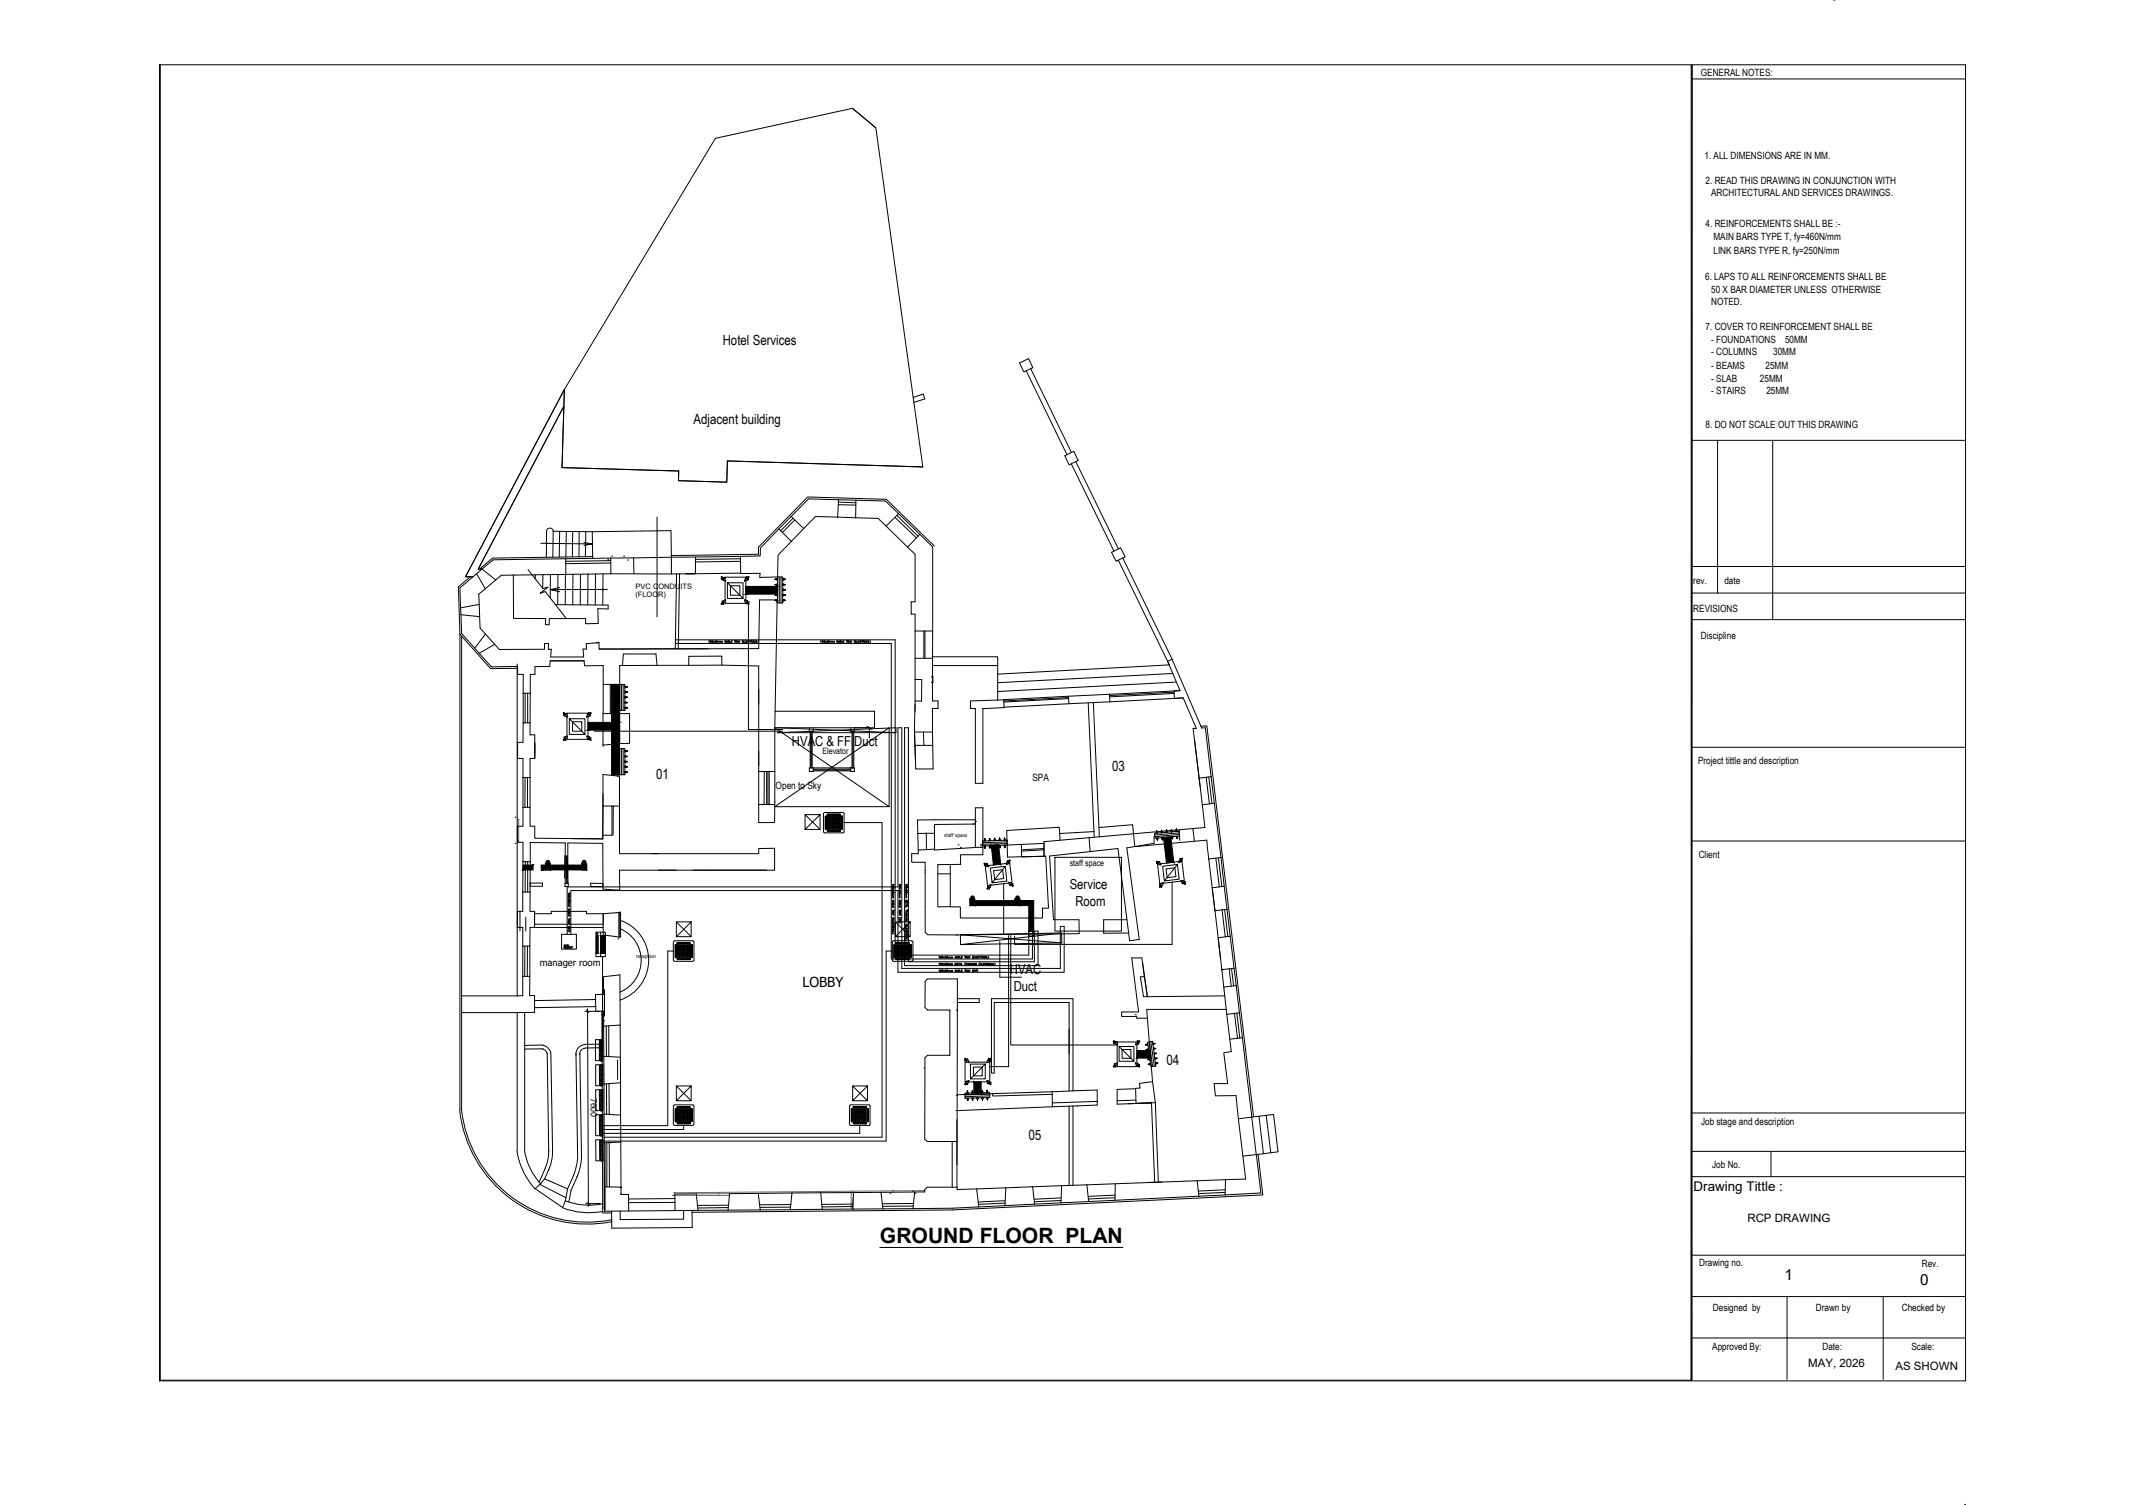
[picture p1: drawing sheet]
<svg xmlns="http://www.w3.org/2000/svg" width="420mm" height="297mm" viewBox="0 0 420 297" stroke-linecap="round" stroke-linejoin="round" font-family="sans-serif">
<defs><g id="words">
<text font-size="4.2" x="173.7" y="245.4">GROUND FLOOR PLAN</text>
<g font-size="3">
<text x="352.2" y="252.6">1</text>
<text x="379" y="253.6">0</text>
</g>
<g font-size="2.8">
<text x="142.6" y="68.2">Hotel Services</text>
<text x="136.9" y="83.7">Adjacent building</text>
<text x="129.5" y="153.7">01</text>
<text x="219.5" y="152.1">03</text>
<text x="230.3" y="210.3" transform="rotate(-3 230.3 210.3)">04</text>
<text x="203" y="225" transform="rotate(-2 203 225)">05</text>
</g>
<g font-size="2.7">
<text x="156.3" y="147.2">HVAC &amp; FF Duct</text>
<text x="211.1" y="175.6">Service</text>
<text x="212.2" y="178.8">Room</text>
<text x="158.4" y="194.8">LOBBY</text>
<text x="199.3" y="192.2">HVAC</text>
<text x="200.1" y="195.5">Duct</text>
</g>
<text font-size="2.6" x="334.2" y="235.1">Drawing Tittle :</text>
<g font-size="2.3">
<text x="344.8" y="241.1">RCP DRAWING</text>
<text x="356.8" y="269.8">MAY, 2026</text>
<text x="374.1" y="270.4">AS SHOWN</text>
</g>
<g font-size="2">
<text x="335.7" y="15.1">GENERAL NOTES:</text>
<text x="336.4" y="31.3">1. ALL DIMENSIONS ARE IN MM.</text>
<text x="336.6" y="36.2">2. READ THIS DRAWING IN CONJUNCTION WITH</text>
<text x="337.7" y="38.7">ARCHITECTURAL AND SERVICES DRAWINGS.</text>
<text x="336.6" y="44.9">4. REINFORCEMENTS SHALL BE :-</text>
<text x="338.2" y="47.5">MAIN BARS TYPE T, fy=460N/mm</text>
<text x="338.2" y="50.2">LINK BARS TYPE R, fy=250N/mm</text>
<text x="336.5" y="55.3">6. LAPS TO ALL REINFORCEMENTS SHALL BE</text>
<text x="337.7" y="57.7">50 X BAR DIAMETER UNLESS OTHERWISE</text>
<text x="336.6" y="65.2">7. COVER TO REINFORCEMENT SHALL BE</text>
<text x="337.7" y="60.2">NOTED.</text>
<text x="337.7" y="67.6">- FOUNDATIONS</text>
<text x="337.7" y="70.1">- COLUMNS</text>
<text x="349.9" y="70.1">30MM</text>
<text x="352.3" y="67.6">50MM</text>
<text x="337.7" y="72.9">- BEAMS</text>
<text x="337.7" y="75.3">- SLAB</text>
<text x="337.7" y="77.8">- STAIRS</text>
<text x="347.3" y="75.3">25MM</text>
<text x="348.4" y="72.9">25MM</text>
<text x="348.6" y="77.8">25MM</text>
<text x="336.6" y="84.5">8. DO NOT SCALE OUT THIS DRAWING</text>
<text x="334.2" y="115.2">rev.</text>
<text x="340.3" y="115.2">date</text>
<text x="334.2" y="120.8">REVISIONS</text>
<text x="335.7" y="126">Discipline</text>
<text x="153.1" y="155.7">Open to Sky</text>
<text x="203.8" y="154.1">SPA</text>
<text x="335.1" y="150.7">Project tittle and description</text>
<text x="335.2" y="169.3">Client</text>
<text x="335.7" y="222.1">Job stage and description</text>
<text x="337.9" y="230.5">Job No.</text>
<text x="335.3" y="249.9">Drawing no.</text>
<text x="379.3" y="250">Rev.</text>
<text x="338" y="258.7">Designed by</text>
<text x="358.4" y="258.7">Drawn by</text>
<text x="375.3" y="258.7">Checked by</text>
<text x="337.9" y="266.4">Approved By:</text>
<text x="359.7" y="266.4">Date:</text>
<text x="377.2" y="266.4">Scale:</text>
</g>
<text font-size="1.9" x="106.5" y="190.8">manager room</text>
<text font-size="1.8" x="116.6" y="216.6" transform="rotate(90 116.6 216.6)">7600</text>
<g font-size="1.7">
<text x="162.3" y="148.8">Elevator</text>
<text x="211.1" y="171">staff space</text>
</g>
<g font-size="1.5">
<text x="125.4" y="117.9">(FLOOR)</text>
<text x="125.4" y="116.3">PVC CONDUITS</text>
</g>
<g font-size="1">
<text x="186.4" y="165.1">staff space</text>
<text x="125.5" y="189">reception</text>
</g>
</g></defs>
<!-- layer: Exterior Walls_Pen_No__61 -->
<path d="M119.1 146.9v.4M102.4 161.8v4.2M241.1 191.1v.5M119 225.3v13.1M119.5 225.8v13M122.6 234.3v.3M132.9 235.9l11 .1M144 235.6l-10.8 .1M168 235.1v3.3M168.4 235.1v3.8M182.5 235l-49.3 .4" fill="none" stroke="#6a6a6a" stroke-width=".2"/>
<!-- layer: Exterior Walls -->
<path d="M102.4 161.8v4.2M189.3 166.8h4.4M192.7 162.1v4.7M119 225.3v13.1M141.9 235.4v.5M176.3 235h4" fill="none" stroke="#fff" stroke-width=".2"/>
<g fill="#fff" stroke="#fff" stroke-width=".2">
<path d="M133.2 235.4l8.7 .5h-9zM133.2 235.4l8.7 .5v-.5z"/>
<path d="M192.2 162.6l.5 4.2h-.5zM192.2 162.6l.5 4.2v-4.7z"/>
<path d="M175.8 235.5l4.5-.5 .5 .5zM175.8 235.5l4.5-.5h-4z"/>
<path d="M189.7 167.3l4-.5v.5zM189.3 166.8l.4 .5 4-.5z"/>
<path d="M101.9 161.3l.5 4.7-.5 .5zM101.9 161.3l.5 4.7v-4.2z"/>
<path d="M119 225.3l.5 .5v13zM119 225.3v13.1l.5 .4z"/>
</g>
<g fill="none" stroke="#000" stroke-width=".2">
<path d="M101.9 161.3h.1M101.9 166.5h.1M102.4 166h.1M102.4 161.8h.1M189.3 166.8h.1M189.7 167.3h.1M192.2 162.6h.1M192.2 166.8h.1M192.7 166.8h.1M192.7 162.1h.1M193.7 166.8h.1M193.7 167.3h.1"/>
<path d="M119 225.3h.1M119 238.4h.1M119.5 238.8h.1M119.5 225.8h.1M132.9 235.9h.1M133.2 235.4h.1M141.9 235.9h.1M141.9 235.4h.1M175.8 235.5h.1M176.3 235h.1M180.3 235h.1M180.8 235.5h.1"/>
</g>
<!-- layer: ArchiCAD Doors_Pen_No__1_Pen_No__6 -->
<path d="M184 133.6v1.1M102.6 179.9v3.8M103.8 181v2.7M121.9 209.2v3.9" fill="none" stroke="#000" stroke-width=".2"/>
<!-- layer: ArchiCAD Doors_Pen_No__1 -->
<path d="M120.1 110.5h3.9M184.1 133.6v1.1M118.9 196.3v4M122.1 180.1v5.2" fill="none" stroke="#fff" stroke-width=".2"/>
<g fill="#fff" stroke="#fff" stroke-width=".2">
<path d="M118.9 196.3h.4v5.2zM118.9 196.3v4l.4 1.2z"/>
<path d="M122.1 180.1l.4-.1v4.1zM122.1 180.1v5.2l.4-1.2z"/>
<path d="M120.1 110.5l.8-.7h2.4zM120.1 110.5h3.9l-.7-.7z"/>
<path d="M184 133.6l.1 1.1zM184 133.6l.1 1.1z"/>
</g>
<g fill="none" stroke="#000" stroke-width=".2">
<path d="M120.1 110.5h.1M120.9 109.8h.1M123.3 109.8h.1M124 110.5h.1M184 133.6h.1M184 134.7h.1M184.1 134.7h.1M184.1 133.6h.1M118.9 196.3h.1M119.3 196.3h.1M122.1 180.1h.1M122.1 185.3h.1"/>
<path d="M122.5 184.1h.1M122.5 180h.1M118.9 200.3h.1M119.3 201.5h.1"/>
</g>
<!-- layer: ArchiCAD Doors_Pen_No__1_Pen_No__95 -->
<path d="M118.9 196.3v3.3M119.3 195.3v5.2M122.1 180.1v4.9M122.5 180v5" fill="none" stroke="#000" stroke-width=".2"/>
<!-- layer: New_A_Doors_Pen_No__7 -->
<path d="M104.6 174.3h2.5v.6h-2.5zM111.5 174.3h.6v.7h-.6zM116.6 174.3l2.4 .1v.6h-2.4z" fill="none" stroke="#000" stroke-width=".2"/>
<!-- layer: ArchiCAD Doors_Pen_No__1_Pen_No__44 -->
<path d="M184 144.2v.5" fill="none" stroke="#029e21" stroke-width=".2"/>
<!-- layer: New_0_Pen_No__7 -->
<g fill="none" stroke="#000" stroke-width=".2">
<path d="M168.2 21.4l4.6 3.8M180.2 78.4l2-.6 .3 .9-2.2 .7M201.2 71.6l1.8-.8 .8 1.8-1.7 .8zM202.5 73.2l8.1 16.5M203.4 72.8l8.1 16.5M110.9 92.3l23 .7M133.9 94.9l9.5 .3M143.6 91l38.5 1.2M210.1 90l1.8-.9 .9 1.8-1.8 .8zM211.4 91.5l8.4 17.3M212.3 91.1l8.4 17.2M90.8 116l3.3-2.8 1.7 3-1.3 1.1 .1 2-3.7 .7z"/>
<path d="M92.8 113.8l-2.3 2M97.3 110.5l-2.2 1.8 2.7 2.2 1.1-1M109.2 104.9h7.7M109.6 119.3l10.4 .1v.8l-2-.1 .1 3h-2.5v-1h-7.2v1.2h-.7v-1.2l-6.4-.1M117 109.9l-19.8 .3-2.6 2.2M149.7 109.4l-17.2 .2M153.4 118.7h.1M153.4 118.4l-.5 25.2M153.5 113.9l-3.6 .1M174.9 103.8l4.2 4.2M184.1 107.9l-.1 30.4h1.1v1.5h-1.1l.2 12h-3.5l-.2-7.6 .1-23h-.8M184.4 107.8l-9.5-9.2-15.5-.5-9.7 9.9"/>
<path d="M219.4 109l1.7-.9 .9 1.8-1.7 .9zM220.7 110.5l10.1 20.7M221.6 110.1l9.7 20M90.8 125.2v93.8M91 121.3l3.7 .4v2.3l1.1 1.1-2.1 2.8-2.6-2.8zM91.1 125.6v93.3a25 25 0 0 0 29.6 21.9M102.1 131.1v65.5M118.2 126.8l-2.5 .2v1.1h-.6l.1 1.6h-6.5l.1-1.6h-.6v-1.1h-.7l-.1 1.1-8.8 .1-1-1-3 1.7 2.4 2.7 5.2-.1v1.6h1.1v3.7h1.3v-3.7h1v-1.5l2.9-.1 .1-1.1h6.7l.1 1h3.6v3.7M118.2 126.8v1.3l31.5-.1M118.2 126.8l-.5 .1M122.9 131.4h-.6v3.7M129.4 128.1h-6.3"/>
<path d="M129.7 131.3l-.2-2.2h-6.5l-.1 2.3M129.7 131.3l-6.8 .1M142.5 131.3h-12.8M142.5 131.3v-1.8h-6.6v1.8M142.5 131.3l7.2 .1v30.9h3.2v-4.1M146.6 128h.1M180.6 139v1.4M180.6 134.1h1.3v4.3M180.6 129.9h3.4M180.6 124.5h3.5M182.3 124.5v5.4M182.5 124.5v5.4"/>
<path d="M184 129.6h12.9v3.5M184 131.4h12.9M196.9 133.1v5.1M198.1 138.1l-6.6 .2v1.5h1v14.8h1.5v-14.7M210.9 137.4l-12.8 .7 .1 1.6-4.3 .2M210.9 137.4v1.5M210.9 137.7l-12.8 .6M210.9 137.9l-12.8 .7M210.9 138.9l-12.7 .7M214.8 138.7l1.1 26.5M215.8 138.7l1.2 26.4M218.9 137l-8 .4"/>
<path d="M218.9 137l14-.7-1.2 .1 .1 1.4h1.7l-14.5 .7M218.9 137l.1 1.5M219 138.5l-8.1 .4M230.7 131.2l-33.8 1.9M231.4 132.9l-34.5 1.8M231.7 136.6l-12.7 .7M231.7 136.9l-12.7 .6M232.2 134.6l-35.3 1.9M102.2 146.5h1l.1-3.8h1.3v2.3h.9v4.7h-.9v3.8h-1.4v-3.8h-1M119 140.8v6.3l3.3-.4M119 156.7v8.9M120.8 140.8h.1"/>
<path d="M121 159.1v5.7M121.8 153.2h.5M122.3 153.2l-3.3-.3v6.2h1.8v5.7h-1.8v.8M122.3 153.2v15.3h27.4v-1l3.2-.1v4.3h-30.6v4M122.3 140.8h1.9v5.9h-1.9zM122.3 146.7l-.5 .1M149.7 158.8h3.2M150.8 152.3v6.5M151.3 152.3v6.5M151.6 152.3v6.5M151.8 152.3v6.5M152.9 143.6v8.7h-3.2"/>
<path d="M153 140.4h19.6v3.2h-19.7M159.7 151.6h.8v.7h-.8zM159.7 143.6v.8h.8v-.8M167.8 151.6h.7M167.9 151.6v.7h.7v-.7M167.9 143.6v.8h.7v-.8M180.5 144.5h3.5M180.6 147.1h3.5M182.2 144.5l.1 2.6M235.5 143.8h.6M237.2 143.7l.7-.1 1.1 9.7M237.3 158.8l.5 4.5-31.8 2.8"/>
<path d="M239.6 158.5l1.4 10.7M102.1 163.1h1.1v-3.8h1.4v3.8h.9v2.3l13.5 .2M102.1 166.2h1.1v3.9h1.4v-3.8l7 .1M102.1 179.9h1.1v-3.8h1.4v3.8h.9M105.5 179.9v3.1M105.5 179.9v2.5h13.5M111.5 166.4v3.4M111.8 169.8h.3v-3.4l6.9 .1v9l3.3 .2M113 165.5l6 .1M121.8 175.7h.5M182.6 171.7v12.3l.5 .5h5.9M184.4 164.5h-3.3"/>
<path d="M184.4 167.6l-3.2 .2M192.5 161.8h-11.4l.1 6.7h-1.3M192.5 162.6l-8.1 .1v5.1l9.6-.6v-7.8h-1.5v7.9M209.2 165.8l-.2-2.5-10.3 .6 .1 5.3M215.9 164.1l-6.8 .4M224 167.1l14.2-1.3 .3 3.7M235.4 163.5l.3 2.5M239.2 175.2l.6 4.5M241.6 174.9l.5 4.6M91.1 196.6h11M91.1 199.9h11M102.1 196.6l1.1-.1v-3.8h1.4l-.1 3.8h1v3.3l-3.4 .1"/>
<path d="M102.1 183h1.1v3.7h1.4v-3.7h14.4M102.1 199.9v27.1M102.1 180.3h.1M102.1 181.8h.1M103.5 199.8v27.1M105.5 180.3h3.3v-.4h6.9v.4h3.3M118.8 199.6l.2 39.8h1.7M122.3 180.1v4.9l-3.3-.5v-4.2M122.3 180.1h-.5M122.3 180.1l-3.3 .2M122.5 181.7a8.3 8.3 0 0 1 5.5 7.9 8.3 8.3 0 0 1-5.6 7.8M122.5 183.3a6.8 6.8 0 0 1 4 6.3 6.8 6.8 0 0 1-4.1 6.2"/>
<path d="M188.9 199.3h.1M188.9 199.3v19.9M188.9 199.4v-6.2h-5.9l-.4 .5-.1 5.1 .5 .5h4.5v9h-4.5l-.5 .5v16l.5 .5h5.9M188.9 197.1h4.4v.8h-4.4M211.8 197.1h-16.1v14.7h.5v-13.9h14.8M240.4 185.1l.2 1.6M241.5 194.8l2.5-.3 .6 5.4-2.5 .3zM242.8 184.8l.7 6.3-2.4 .3-.7-6.2M90.7 219.1a25.3 25.3 0 0 0 30.1 22M107 207a1.33 1.33 0 0 1 1 1M107.1 206.3a2.05 2.05 0 0 1 1.6 1.5M107.1 206.2l-3.6 .1"/>
<path d="M107.1 207l-3.6 .1M108 207.8l.3 19.4M108.7 207.8l.4 19.4M113.7 207.9l.3 20.7M114.4 207.9l.4 20.7M115.5 206.2a1.88 1.88 0 0 0-1.8 2M115.5 206.9a1.16 1.16 0 0 0-1.1 1.3M118.8 206.1h-3.3M118.8 206.8h-3.3M119.2 208.5v5.5M119.2 219.9l.1 5.7M122.4 202.3l-.1-9.9-3.2 .4v3.5h-1.6l.1 3.3h1.5v2.9"/>
<path d="M122.4 208.7l.1 5M182.5 210.8h.1M188.9 216.2h.1M188.9 219.2h.1M188.9 219.2l-.1 15.1M212.6 215.3l-5 .2M212.6 218.3l-4.9 .1M216.5 218.1l-3.9 .2M216.5 217.4l-8.7 .3M224.1 217.1l-3.6 .2M224.9 213.8l2.6-.3 .5 4.1-3.8 .2-.1-3h.9zM227.2 217.7l-6.7 .2"/>
<path d="M242.7 205.1l2.5-.3 .3 2.5M246.2 213.2l.9 7.3-2.7 .3-.5-4.6-4 .1-.3-2.4M251.3 220l.9 7.3M102 227.1a14.4 14.4 0 0 0 3.6 7.5M103.5 227a12.9 12.9 0 0 0 3.2 6.6M106.6 233.8l5.1 2.6M107.5 232.7l-1.9 1.9 5.4 3.7 .6-1.4 .4-2.2M107.5 232.7l4.5 2M107.7 230.5l-1.3 2.8M108.3 227.1l-.2 1.7-.5 1.8M108.3 230.8l-.8 1.9M109 227l-.1 2-.6 1.9"/>
<path d="M111 238.4a14.4 14.4 0 0 0 7.9 .7M111.5 237a12.9 12.9 0 0 0 7.4 .6M112.7 234.8l-.4 2.4M113.2 231.9l-1.2 2.8M113.9 232.2l-1.2 2.7M114 228.7l-.3 1.7-.5 1.6M114.7 228.7l-.2 1.8-.6 1.8M119.3 234.2v4.9l18.5-.2M122.5 220.1v5.3M122.6 234.3v1.5h1.4M134.9 238.9v1.7l-12.5 .1v-1.7M136.6 238.9v3.4l-15.9 .1v-3.3"/>
<path d="M137.4 235.6l-4.2 .1M149.6 235.5l-5.6 .1M150 238.8h-6.3M162 235.4l-5.7 .1M162.3 238.7l-6.3 .1M173.9 235.3l-5.5 .1M174.2 238.6h-6M182.5 235.2v-.4l.5-.5h5.9v.5l3.8-.1 .5 3.5-5.3 .3h-7.7M187.9 225.3v9M198.5 234.4l5.3-.2 .4 3.5-5.9 .3zM209.5 234l5-.2 .3 3.4-5.4 .2zM220.1 233.6l16.2-.6 .3 3.1-16.6 .8z"/>
<path d="M229.4 233.3l-3 .1M244.4 220.8l1.4 11.9-3.9 .1-.1 3 7-.3-.9-7.6-2.6 .3M247 220.4l.9 7.4M248.5 220.3l.8 7.4M249.2 235.8l-61.3 3-51.3 .5M249.9 220.1l.9 7.4"/>
</g>
<!-- layer: New_0_Pen_No__1 -->
<g fill="none" stroke="#000" stroke-width=".2">
<path d="M103.3 136.8v5.9M103.6 136.8v5.9M104.1 136.8v5.9M104.6 136.8v5.9M103.2 153.5v5.8M103.6 153.5v5.8M104.1 153.5v5.8M104.6 153.5v5.8M119 159.1v5.7M236.6 153.6l.7 5.2M238 153.4l.7 5.3M238.5 153.4l.7 5.2"/>
<path d="M239 153.3l.6 5.2M103.2 170.1v6M103.7 170.1l-.1 6M104.1 170.1v6M104.6 170.1v6M111.5 168.9l-.1 4.4M111.5 169.8v4.5M111.7 168.9l.1 4.4M111.8 168.9v4.4M111.8 169.8v4.5M111.9 169.8v4.5M111.9 168.9l.1 4.4"/>
<path d="M112.1 169.8v4.5M129.9 171.7h3.6M136.8 171.7h3.5M238.5 169.5l.7 5.7M239.8 179.7l.6 5.4M239.9 169.4l.7 5.6M240.5 169.3l.6 5.7M241 169.2l.6 5.7M241.2 179.6l.6 5.3M241.7 179.5l.6 5.3M242.1 179.5l.7 5.3M103.2 186.7v6"/>
<path d="M103.6 186.7l-.1 6M104.1 186.7v6M104.6 186.7v6M241.1 191.4l.4 3.4M242.6 191.2l.4 3.4M243 191.1l.5 3.5M243.5 191.1l.5 3.4M244.1 200l.6 4.9M119.1 202.5l.1 6M119.2 214v5.9M119.6 202.5l.1 6M119.7 213.9v6"/>
<path d="M120.1 202.5v6M120.2 213.9v6M122.4 202.3v6.4M122.5 213.7v6.4M243.6 200l.6 4.9M119.3 225.6v8.6M119.8 225.5v8.8M120.2 225.5l.1 8.8M122.5 225.4l.1 8.9M143.7 238.8l-5.9 .1M143.7 238.3l-6 .1M143.8 237.9h-6.2"/>
<path d="M156 238.8h-6M156 238.3h-6M156.1 237.7l-6.2 .1M156.3 235.5h-6.7M168.2 238.6l-5.9 .1M168.2 238.1l-6 .1M168.3 237.7h-6.1M168.4 235.4h-6.4M180.2 238.5l-6 .1M180.2 238l-6 .1M180.3 237.5l-6.2 .1M198.3 238l-5.1 .2"/>
<path d="M198.4 237.4l-5.3 .3M198.4 237l-5.4 .2M198.5 234.4l-5.8 .3M209.4 236.9l-5.3 .3M209.4 237.4l-5.2 .3M209.4 236.4l-5.3 .3M209.5 234l-5.7 .2M220 236.9l-5.2 .3M220 236.4l-5.2 .2M220 235.9l-5.2 .2M220.1 233.6l-5.6 .2M241.8 235.8l-5.2 .3"/>
<path d="M241.8 235.3l-5.3 .3M241.8 234.8l-5.3 .3M241.9 232.8l-5.6 .2"/>
</g>
<!-- layer: New_0_Pen_No__6 -->
<path d="M119 135.1v5.7M122.3 135.1v5.7M152.9 143.6l22.6 15.6v-15.6l-22.6 15.6h22.6M152.9 152.3v6M117.6 197.3l-12.1 .2M117.6 198.7l-12.1 .2M207.6 215.5l-18.7 .6M207.7 218.4l-18.8 .8M216.5 215.1l-3.9 .2M224.1 214.9l-3.6 .1" fill="none" stroke="#000" stroke-width=".2"/>
<!-- layer: New_Layer1_Pen_No__7 -->
<g fill="none" stroke="#000" stroke-width=".2">
<path d="M111.4 76.9l-19.5 36.9h1.4h-1.4l19.5-36.9 29.8-49.6 27-5.9 4.6 3.8 9.3 67-38.5-1.2M111.4 76.9l-.5 15.4 23 .7v1.9M111.4 76.9l-.5 15.4M111.3 80.2l-16.9 32.2 .7-.1M133.9 92.9v2M143.6 91l-.2 4.2-9.5-.3M143.6 91l-.2 4.2M159.6 98.5l5.9 .1-.2 3.5-4.3-.2-2.4 2.4-2.5-2.4zM168.9 98.7l5.9 .2 2.5 2.5-2.4 2.4-1.6-1.5-4.4-.1zM90.5 115.8l.3 9.4 6 6.8 5.4-.1M97.3 110.5l14.3-.2 .1 3.1-12.8 .1M101.3 113.5v8.5"/>
<path d="M104.2 112.4l2.9 3.8 1.1-.3-1.6 1.2 1-.3 4.2 5.3M105.7 113.5l-.1 .8M106.7 107.2l10.1 .2-1.5 .3M107.1 113.4v2.7M107.9 104.8l-.1 5.2M107.9 104.9a.66 .66 0 0 1 .6-.7 .66 .66 0 0 1 .7 .7M108.6 113.4v4.6M109.2 104.9l-.1 5.1M110.1 113.4v5.9M110.4 116l-1.8 .4M110.4 104.9v5M111.6 113.4l-.1 5.9"/>
<path d="M111.8 104.9l-.1 5M113 104.9l-.1 5M113.1 113.3l-.1 6.1M114.3 104.9v5M114.6 113.3l-.1 6.1M115.3 107.1l1.5 .3M115.6 104.9l-.1 5M116 113.3v6.1M117.5 113.3v6.1M119 113.2v6.2M119.9 116.3l-11.3 .1 1.8 .4M120.5 110.2l12-.2v3.3l-11.9-.1z"/>
<path d="M125.1 110.1v3.1M132.5 110l4.7-.1v3.3M132.5 110l-.1-5.3-15.5 .2 .1 5.3M133.5 113.2l-.2 14.9M134.1 113.2l-.2 14.9M135.3 113.2h1.9l-4.7 .1M149.7 108v1.4M153.4 119v-.6h-3.5l-.2 9.6M153.5 113.9v-4.3l2.7-2.8-2.5-2.4-3.6 3.8-.1 1.5-3.9 .1 .1 3.4h3.8l-.1 .8M184.1 107.9l-2.6-2.4-2.4 2.5 1.5 1.4v9.4h-.8v2.4M119 135.1h3.3M232.9 136.3l-2.5-5.8 .9-.4 5.9 13.6"/>
<path d="M233.5 137.8l2.6 6M102.2 146.5v3.2M119 140.8h3.3M235.5 143.8l1.1 9.8 2.4-.3M237 143.3h1.2l9.2 77.1M239.6 158.5l-2.3 .3M102.1 163.1v3.1M102.1 179.9v3.1M241 169.2l-2.5 .3M241.6 174.9l-2.4 .3M242.1 179.5l-2.3 .2M242.8 184.8l-2.4 .3"/>
<path d="M119.2 208.5l3.2 .2M119.2 219.9l3.3 .2M122.4 202.3l-3.3 .2M122.5 213.7l-3.3 .3M207.6 215.5l.1 2.9M245.5 207.3l.7 5.9M251.3 220l-4.2 .5M119.3 234.2l3.3 .1M122.5 225.4l-3.2 .2M124 235.8l.1 3.2M133.2 235.7v3.2M133.2 236.6h-9.2"/>
<path d="M133.2 237.3l-9.2 .1M137.4 235.6l.4 3.3M144 235.6l-.3 3.2M149.6 235.5l.4 3.3M156.3 235.5l-.3 3.3M162 235.4l.3 3.3M168.4 235.4l-.2 3.2M173.9 235.3l.3 3.3M180.5 235.2l-.3 3.3M248.3 227.8l.9 8M252.2 227.3l-4.3 .6"/>
<circle cx="107.8" cy="107.3" r=".11"/>
<circle cx="118.9" cy="116.4" r=".11"/>
</g>
<!-- layer: New_Layer1_Pen_No__1 -->
<g fill="none" stroke="#000" stroke-width=".2">
<path d="M165.4 99.1l3.5 .1M165.4 99.6l3.5 .1M165.5 98.6l3.4 .1M90.9 120l.1 1.3M94.6 119.3l.1 2.4M95.1 112.3l-1 .9M97.8 114.5l-2 1.7M120.5 110.2l-8.9 .1M120.5 110.7l-8.9 .1M120.5 111.1l-8.9 .2M120.6 113.2l-8.9 .2M146.1 109.8l-8.9 .1"/>
<path d="M146.1 110.3l-8.9 .1M146.1 110.8l-8.9 .1M146.2 113.1l-9 .1M156.1 101.9l-2.4 2.5M156.5 102.3l-2.4 2.5M156.8 102.6l-2.4 2.5M158.6 104.3l-2.4 2.5M165.3 102.1l3.6 .1M176.6 102.1l4.2 4.1M177 101.7l4.2 4.1M177.3 101.4l4.2 4.1M93.7 127.9l.9 1"/>
<path d="M95.8 125.1l1.8 2.1M244.6 199.9l.6 4.9M242.1 200.2l.9 7.4"/>
</g>
<!-- layer: New_0_Pen_No__142 -->
<path d="M159.9 144.4v7.2M160 144.4v7.2M160.2 144.4v7.2M160.5 151.8h7.4M160.5 152h7.4M160.5 151.6h8.1M160.5 152.1h7.4M168.1 144.4v7.2M168.3 144.4v7.2M168.5 144.4v7.2" fill="none" stroke="#000" stroke-width=".2"/>
<!-- layer: New_New_0_Pen_No__7_Pen_No__7 -->
<g fill="none" stroke="#000" stroke-width=".2">
<path d="M120.4 135.1v5.7M120.7 135.1v5.7M120.8 159.1h1.5M179.9 168.5v1.7h2.7v1.6M185.1 172.5h2.4M187.5 170.7v8.3h2v2.2h16.2v-2M189.6 170.6h-4.5v8.4l2.4-.1M194 167.2v1.5h-4.4v1.9M198.8 166.8l7.2-.3v2.5l-7.2 .2M201.6 166.7v2.4M206 166.1v2.9h.4l.5 10.2h-1.1M206 167.7l-4.4 .3"/>
<path d="M206 167.5l-4.4 .2M214.9 165.3l.2 2.8M216.9 163.3l6.6-.5 .4 4.2M227.8 166.5l-5.4 .8 2.4 18.1-1.9 .3-2.3-18.2-13.5 1.5 .8 12.5h5l.1 2.8-24.3 .2M211.8 197.1v18.2M222.4 181.5h-4.6v2.7l5-.1M225.8 192.8l.6 3.9M226.3 199.2h15.7M241.7 196.6l-16 .1-.7-3.9h.8l-.5-3.7h-1.9l1.3 10.6h-3.3v.9h2.9l.1 .4h2l1.1 12.5M195.9 215.9v.4l11.7-.3M211 203.1v4.8M211 218.3v15.7"/>
<path d="M211.8 218.3v15.6M216.5 215.1v3M220.5 215v2.9M224.2 200.3h.1M227.2 217.7l.7 15.6M228 217.6l.6 15.7M243 207.6l-1.5 .2 .8 6.1h-2.7"/>
</g>
<!-- layer: New_0_Pen_No__8 -->
<path d="M235.8 146.1l1.1 9.2M188.8 221v8.9" fill="none" stroke="#000" stroke-width=".2"/>
<!-- layer: New_0 -->
<path d="M168.6 143.6h3v2.1M171.1 143.3l1 .6" fill="none" stroke="#000" stroke-width=".2"/>
<!-- layer: New_Vports_Pen_No__7 -->
<path d="M211 197.9v17.4M122.6 235.6v.2h1.4h-1.4zM122.6 234.4v-.1v.1" fill="none" stroke="#000" stroke-width=".2"/>
<!-- layer: New_Text_Pen_No__30 -->
<path d="M173.7 246.2h47.9" fill="none" stroke="#000" stroke-width=".2"/>
<!-- layer: Fills_Pen_No__49_Pen_No__16 -->
<path d="M31.5 12.8h302.3v259.6h-302.3M180.6 138.3l1.3 .1M182.8 164.5v3.2M192.5 161.8v.8M226.3 199.2l.1 1.8M182.5 235.2l-8.7 .1" fill="none" stroke="#000" stroke-width=".2"/>
<!-- layer: FURNITURE_Pen_No__88 -->
<path d="M149.7 136v3M149.7 148.3v2.9" fill="none" stroke="#000" stroke-width=".2"/>
<!-- layer: FURNITURE_Pen_No__95 -->
<path d="M206.4 169l-4.7 .1M115.4 199.6h2.9M116 199.1l.1 39M225.5 189.9l.9 6.8M227.2 217.7l-4.6 .1M118.4 237.5l-2.8 .1" fill="none" stroke="#000" stroke-width=".2"/>
<!-- layer: 0 -->
<path d="M115.7 199.3l.5 .6M115.9 237.3l.5 .5" fill="none" stroke="#000" stroke-width=".2"/>
<!-- layer: CONDUITS -->
<path d="M129.7 102.1v19.7" fill="none" stroke="#000" stroke-width=".2"/>
<!-- layer: M-DIFF -->
<g fill="none" stroke="#000" stroke-width=".2">
<path d="M142.3 113.9l.2-.2 .2 .3h-.1h.4l-.2 .1 .1 .1 .1-.1 .3 .6-.7-.2 .1-.3-.4 .1 .2-.2zM142.5 118.7l.2 .1v-.1l-.1-.1 .7-.2-.3 .6-.3-.1 .1 .4-.1-.2-.2 .2-.2-.1 .2-.2h.1zM143.6 115h3v3.1h-3v-3.1l3 3.1M144.1 115.6h1.9v1.9h-1.9zM146.9 118.4l.6 .2-.1 .3 .4-.1-.1 .2 .2 .2-.2 .1-.2-.2 .1-.1-.4 .2 .2-.2-.2-.1-.1 .1zM147.3 113.8l.2 .2 .2-.3 .2 .2-.2 .2-.1-.1 .1 .4-.2-.1-.1 .1 .1 .1-.6 .2 .2-.6 .3 .1zM111.3 140.6l.2 .2-.1 .1 .4-.1-.2 .2 .1 .1 .1-.2 .3 .7-.7-.2 .1-.3h-.3l.1-.1-.2-.2zM111.3 145.5l.2 .2v-.2l-.1-.1 .7-.2-.3 .6h-.3l.2 .3-.2-.1-.2 .2-.2-.2 .2-.2 .1 .1zM112.4 141.9h3v3h-3v-3l3 3M113 142.5h1.8v1.8h-1.8zM115.7 145.2l.7 .2-.2 .4 .4-.2-.1 .2 .2 .2-.2 .2-.2-.2 .1-.1-.4 .1 .2-.2-.1-.1-.1 .1zM116.2 140.6l.1 .2 .2-.2 .2 .2-.2 .2-.1-.1 .1 .4-.2-.2-.1 .1 .2 .2-.7 .2 .3-.7 .2 .2z"/>
<path d="M194.1 170.5l.2-.2 .2 .2-.1 .1 .4-.2-.1 .2 .2-.1 .3 .6-.7-.1 .1-.3-.3 .1 .1-.2zM194.9 174.9l.1 .1 .1-.1-.1-.1 .6-.3-.1 .7-.3-.1 .1 .4-.2-.2-.2 .3-.2-.2 .2-.2 .1 .1zM196.1 171.8l1.8-.1 .2 1.7-1.8 .2zM198.4 171l-2.6 3.2 2.9-.3-.3-2.9-2.9 .3 .3 2.9M198.9 169.8l.2 .1 .1-.2 .2 .1-.3 .2 .2 .3-.2-.1v.1l.1 .1-.6 .3 .1-.6h.3zM199 174.2h.6v.4l.3-.2-.1 .2 .2 .2-.1 .2-.3-.2 .1-.1-.4 .1 .2-.1-.1-.1-.1 .1zM228.3 169.9l.2 .3 .3-.1-.1 .1 .1 .1 .1-.1 .3 .5-.7-.1 .1-.3-.3 .1 .1-.1-.2-.2zM228.9 174.5l.2 .2-.1-.2 .6-.3-.2 .6-.2-.1 .1 .4-.2-.1-.2 .2-.1-.2 .1-.2 .1 .1zM230.1 171.5l1.8-.2 .2 1.7-1.8 .2zM232.4 170.6l-2.6 3.3 2.9-.4-.3-2.9-3 .4 .4 2.9M232.9 169.4l.1 .1 .3-.2 .1 .2-.1 .2-.2-.1 .2 .4-.2-.2-.1 .1 .2 .2-.6 .2 .1-.6 .3 .1zM233 173.8l.6 .1v.3l.3-.2-.1 .2 .2 .2-.2 .2-.2-.2 .1-.1-.4 .2 .2-.2-.1-.1-.1 .1z"/>
<path d="M190.3 209l.2-.2 .2 .2-.1 .1 .4-.1-.2 .2h.3l.2 .6-.6-.3 .1-.2-.4 .1 .1-.2zM190.5 213.5l.2 .1v-.2l.6-.2-.2 .6-.3-.1 .1 .4-.2-.2-.2 .2-.2-.1 .3-.2zM192.1 210.6h1.7v1.7h-1.7zM194.4 210v2.9h-2.9v-2.9h2.9l-2.9 2.9M194.7 213.2l.6 .2-.1 .3 .4-.1-.2 .2 .2 .2-.1 .1-.2-.2 .1-.1-.4 .2 .1-.2-.1-.1-.1 .1zM195.1 208.9l.2 .1 .2-.2 .1 .2-.2 .1 .1 .4-.2-.2-.1 .1 .1 .1-.6 .3 .2-.6 .3 .1zM219.7 205.5l.1-.1 .2 .2v.1l.3-.2-.1 .2 .1 .1 .1-.1 .2 .5-.6-.1 .1-.3-.4 .1 .2-.2zM219.9 210l.1 .1v-.2l.6-.2-.2 .7-.3-.2 .1 .4-.2-.2-.2 .3-.1-.2 .2-.2 .1 .1zM220.9 206.5h2.9v3h-2.9v-3l2.9 3M221.4 207.1h1.8v1.8h-1.8zM224.1 209.7l.6 .2-.2 .3 .4-.1-.2 .2 .3 .2-.2 .2-.2-.3h.1l-.4 .1 .2-.2-.1-.1-.2 .2zM224.5 205.4l.1 .2 .2-.2 .2 .1-.3 .2 .1 .3-.2-.1-.1 .1 .2 .1-.6 .1 .1-.5 .3 .1z"/>
</g>
<!-- layer: conde -->
<g fill="none" stroke="#000" stroke-width=".2">
<path d="M143.1 113.9h4.1v5.2h-4.1zM147.7 119.2v24.8h6.8M153.5 113.9h1v5.1h-1zM153.8 113.9v5.1M154.1 113.9v5.1M122.3 135.1h1v5.1h-1zM122.6 135.1v5.1M123 135.1v5.1M111.9 140.8h4.1v5.1h-4.1zM117.3 144.3h37.2M122.3 147.7h1v5.2h-1zM122.6 147.7v5.2"/>
<path d="M123 147.7v5.2M158.9 160.8l2.9 2.9M161.8 160.8v2.9h-2.9v-2.9h2.9l-2.9 2.9M162.5 160.5l.2-.1h3.7l.2 .1v3.7l-.2 .2h-3.7l-.2-.2zM162.9 161v2.7zM163 161l.1 2.7zM163.2 163.8l2.7 .1zM163.2 164l2.7 .1zM163.2 160.9l2.7 .1zM163.2 160.7h2.7zM163.3 161.2h2.5v2.4h-2.5zM163.3 161.2h2.5"/>
<path d="M163.3 161.4h2.5M163.3 161.5h2.5M163.3 161.7h2.5M163.3 161.8h2.5M163.3 161.9h2.5M163.3 162h2.5M163.3 162.1h2.5M163.3 162.2h2.5M163.3 162.3h2.5M163.3 162.5h2.5M163.3 162.6h2.5M163.3 162.7h2.5"/>
<path d="M163.3 162.8h2.5M163.3 162.9h2.5M163.3 163h2.5M163.3 163.1h2.5M163.3 163.2h2.5M163.3 163.3h2.5M163.3 163.4h2.5M163.3 163.5h2.5M163.7 161.2v2.4M164.5 161.2v2.4M165.4 161.2v2.4M165.9 161l.1 2.7z"/>
<path d="M166.2 161v2.7zM166.6 162.3h7.5v62.2h-55.2M193.9 166l4.9-.2v1l-4.9 .2zM194.4 170.9l4.9-.6 .4 3.9-4.8 .6zM198.1 174.4v9.8M198.8 166.2l-4.9 .1M198.8 166.5l-4.9 .1M227.8 164.5l4.9-.5 .1 1-4.9 .4zM228.4 170.6l4.9-.6 .4 3.8-4.8 .6zM231.3 174.1v12.3h-31.1v-1.6M232.7 164.4l-4.8 .4M232.7 164.7l-4.8 .4"/>
<path d="M117.7 184.7h.4v3.5h-.4zM117.7 188.1h.1M117.7 184.7h.1M117.7 186.4h.1M117.7 184.1l.1 .2zM117.7 184.7v3.5M117.9 185.1h.2M117.9 186.4h.2M117.9 184.7v3.5M118 184.5h.1M118 184.4h.1M118 184.3h.1"/>
<path d="M118 184.1h.1M118.5 184v4.8h-.9v-4.8h1.8l.1 4.8h-1M118.6 184.7h.1M118.6 184.7h.8v3.5h-.8zM118.6 188.2h.1M118.6 184.7v3.4M118.7 184.7h.1M118.7 188.1h.1M118.7 188.2h.1M118.7 187h.1M118.7 187.5h.1M118.7 187.9h.6v.3"/>
<path d="M118.7 184.7h.6M118.7 184.7v3.5M118.7 185.3h.1M118.7 188.2h.5M118.7 186.4h.1M118.7 186.9h.1M118.7 185.8h.1M118.8 184.7h.1M118.8 188.1h.1M118.8 188.2h.1M118.8 187h.1M118.8 187.5h.1"/>
<path d="M118.8 185.3h.1M118.8 184.7v3.5M118.8 186.4h.1M118.8 186.9h.1M118.8 185.8h.1M118.8 187.9v.3M118.8 184.7l.1 3.5M118.9 184.7h.1M118.9 188.1h.1M118.9 188.2h.1M118.9 187h.1M118.9 187.5h.1"/>
<path d="M118.9 185.3h.1M118.9 184.7v3.5M118.9 188.8v16.4M118.9 186.4h.1M118.9 186.9h.1M118.9 185.8h.1M119 184.7h.1M119 188.2h.1M119 184.7v3.5M119 188.1h.1M119 187h.1M119 187.5h.1"/>
<path d="M119 185.3h.1M119 186.4h.1M119 186.9h.1M119 185.8h.1M119.1 184.7h.1M119.1 188.2h.1M119.1 184.7v3.5M119.1 184.7v.2M119.1 187.9v.3M119.2 184.7h.1M119.2 186.3v-1.6v1.6M119.2 188.1h.1"/>
<path d="M119.2 188.2h.1M119.2 188.1v-1.8v1.9M119.2 187h.1M119.2 187.5h.1M119.2 185.3h.1M119.2 186.4h.1M119.2 186.9h.1M119.2 185.8h.1M119.2 184.7l.1 3.5M119.3 184.7h.1M119.3 188.2h.1M119.3 184.7v.2h-.6"/>
<path d="M119.3 188.1h.1M119.3 184.7v3.4M119.3 184.9v-.2v1.6M119.3 185.3h.1M119.3 187.9l.1 .3M119.3 186.3l.1 1.9M119.3 186.4h.1M119.3 187.5h.1M119.3 186.9h.1M119.3 187h.1M119.3 185.8h.1M119.3 186.3v1.9"/>
<path d="M119.4 184.7h.1M119.4 184.7l-.1 1.6M119.4 188.2h.1M132.9 187.7h-1.1v34.5h-13M132.9 185.9l.2-.2h3.6l.2 .2v3.6l-.2 .2h-3.6l-.2-.2zM133.2 186.4l.1 2.6zM133.4 186.4l.1 2.6zM133.5 181.9l2.9 3M133.6 189.1l2.6 .1zM133.6 189.4h2.6zM133.6 186.2l2.6 .1zM133.6 186l2.6 .1z"/>
<path d="M133.7 186.5h2.4v2.4h-2.4zM133.7 186.6h2.4M133.7 186.7h2.4M133.7 186.8h2.4M133.7 186.9h2.4M133.7 187h2.4M133.7 187.1h2.4M133.7 187.2h2.4M133.7 187.3h2.4M133.7 187.4h2.4M133.7 187.5h2.4M133.7 187.6h2.4"/>
<path d="M133.7 187.7h2.4M133.7 187.8h2.4M133.7 187.9h2.4M133.7 188h2.4M133.7 188.1h2.4M133.7 188.2h2.4M133.7 188.3h2.4M133.7 188.4h2.4M133.7 188.5h2.4M133.7 188.6h2.4M133.7 188.7h2.4M133.7 188.8h2.4"/>
<path d="M134.1 186.5v2.4M134.9 186.5v2.4M135.7 186.5v2.4M136.3 186.4l.1 2.6zM136.4 181.9v3h-2.9v-3h2.9l-2.9 3M136.5 186.4l.1 2.6zM176.1 187.7h-1.2v37.5h-56M176.3 185.7h3.7l.2 .2v3.6l-.2 .2h-3.7l-.2-.2v-3.6zM176.4 186.4l.1 2.6zM176.6 186.4l.1 2.6zM176.7 181.9l2.9 3M176.8 189.1l2.7 .1z"/>
<path d="M176.8 189.4h2.7zM176.8 186.2l2.7 .1zM176.8 186l2.7 .1zM176.9 186.5h2.4v2.4h-2.4zM176.9 186.6h2.4M176.9 186.7h2.4M176.9 186.8h2.4M176.9 186.9h2.4M176.9 187h2.4M176.9 187.1h2.4M176.9 187.2h2.4M176.9 187.3h2.4"/>
<path d="M176.9 187.4h2.4M176.9 187.5h2.4M176.9 187.6h2.4M176.9 187.7h2.4M176.9 187.8h2.4M176.9 187.9h2.4M176.9 188h2.4M176.9 188.1h2.4M176.9 188.2h2.4M176.9 188.3h2.4M176.9 188.4h2.4M176.9 188.5h2.4"/>
<path d="M176.9 188.6h2.4M176.9 188.7h2.4M176.9 188.8h2.4M177.3 186.5v2.4M178.1 186.5v2.4M178.9 186.5v2.4M179.5 186.4l.1 2.6zM179.6 181.9v3h-2.9v-3h2.9l-2.9 3M179.7 186.4l.1 2.6zM199.1 184.7v25.8h-3.8M199.5 184.7v21.5h21.1M132.9 218.3l.2-.2h3.6l.2 .2v3.6l-.2 .2h-3.6l-.2-.2z"/>
<path d="M133.2 218.8l.1 2.6zM133.4 218.8l.1 2.6zM133.5 214.3l2.9 3M133.6 218.6l2.6 .1zM133.6 218.4l2.6 .1zM133.7 218.9h2.4v2.4h-2.4zM133.7 219h2.4M133.7 219.1h2.4M133.7 219.2h2.4M133.7 219.3h2.4M133.7 219.4h2.4M133.7 219.5h2.4"/>
<path d="M133.7 219.6h2.4M133.7 219.7h2.4M133.7 219.8h2.4M133.7 219.9h2.4M134.1 218.9v2.4M134.9 218.9v2.4M135.7 218.9v2.4M136.3 218.8l.1 2.6zM136.4 214.3v3h-2.9v-3h2.9l-2.9 3M136.5 218.8l.1 2.6zM167.6 218.3l.3-.2h3.6l.2 .2v3.6l-.2 .2h-3.6l-.3-.2zM168 218.8l.1 2.6z"/>
<path d="M168.2 218.8l.1 2.6zM168.3 214.3l2.9 3M168.4 218.6l2.6 .1zM168.4 218.4l2.6 .1zM168.5 218.9h2.4v2.4h-2.4zM168.5 219h2.4M168.5 219.1h2.4M168.5 219.2h2.4M168.5 219.3h2.4M168.5 219.4h2.4M168.5 219.5h2.4M168.5 219.6h2.4"/>
<path d="M168.5 219.7h2.4M168.5 219.8h2.4M168.5 219.9h2.4M168.9 218.9v2.4M169.7 218.9v2.4M170.5 218.9v2.4M171.1 218.8l.1 2.6zM171.2 214.3v3h-2.9v-3h2.9l-2.9 3M171.3 218.8l.1 2.6zM190.4 215.8l4.9-.2v1l-4.8 .1zM190.5 209.6h4.8v3.9h-4.8zM195.3 216.3l-4.8 .2"/>
<path d="M195.3 215.9l-4.8 .2M220.5 205.7h3.9v4.8h-3.9zM226.5 205.7l1-.2 .6 4.9-1 .1zM226.8 205.7l.7 4.8M227.1 205.6l.7 4.8M133.6 221.5l2.6 .1zM133.6 221.7l2.6 .1zM133.7 220h2.4M133.7 220.1h2.4M133.7 220.2h2.4M133.7 220.3h2.4M133.7 220.4h2.4"/>
<path d="M133.7 220.5h2.4M133.7 220.6h2.4M133.7 220.7h2.4M133.7 220.8h2.4M133.7 220.9h2.4M133.7 221h2.4M133.7 221.1h2.4M133.7 221.2h2.4M134.9 222.1v.8h-16.1M168.4 221.5l2.6 .1zM168.4 221.7l2.6 .1zM168.5 220h2.4"/>
<path d="M168.5 220.1h2.4M168.5 220.2h2.4M168.5 220.3h2.4M168.5 220.4h2.4M168.5 220.5h2.4M168.5 220.6h2.4M168.5 220.7h2.4M168.5 220.8h2.4M168.5 220.9h2.4M168.5 221h2.4M168.5 221.1h2.4M168.5 221.2h2.4"/>
<path d="M169.7 222.1v1.6h-50.8"/>
</g>
<!-- layer: SUPPLY DUCT -->
<g fill="none" stroke="#000" stroke-width=".2">
<path d="M153 118.5l.5 .2M153 117.4l.5 .2M153 116.4l.5 .2M153 115.4l.5 .2M153 114.3l.5 .3M153.5 118.3l-.5 .2h.5M153.5 117.3l-.5 .1h.5M153.5 116.2l-.5 .2h.5M153.5 115.2l-.5 .2h.5M153.5 114.2l-.5 .1h.5M154.5 118.3l.5 .2h-.5M154.5 117.3l.5 .1h-.5"/>
<path d="M154.5 116.2l.5 .2h-.5M154.5 115.2l.5 .2h-.5M154.5 114.2l.5 .1h-.5M155 118.5l-.5 .2M155 117.4l-.5 .2M155 116.4l-.5 .2M155 115.4l-.5 .2M155 114.3l-.5 .3M121.8 139.7l.5 .2M121.8 138.7l.5 .2M121.8 137.6l.5 .2M121.8 136.6l.5 .2"/>
<path d="M121.8 135.6l.5 .2M122.3 139.5l-.5 .2h.5M122.3 138.6h-.5h.5M122.3 138.5l-.5 .2h.5M122.3 137.4l-.5 .2h.5M122.3 136.4l-.5 .2h.5M122.3 135.6h-.5h.5M122.3 135.4l-.5 .2h.5M123.3 138.6h.5h-.5M123.3 135.6h.5h-.5M123.3 139.5l.5 .2h-.5M123.3 138.5l.5 .2h-.5"/>
<path d="M123.3 137.4l.5 .2h-.5M123.3 136.4l.5 .2h-.5M123.3 135.4l.5 .2h-.5M123.8 139.7l-.5 .2M123.8 138.7l-.5 .2M123.8 137.6l-.5 .2M123.8 136.6l-.5 .2M123.8 135.6l-.5 .2M121.8 152.4h.5M121.8 151.3l.5 .3M121.8 150.3l.5 .2M121.8 149.3h.5"/>
<path d="M121.8 148.3l.5 .2M122.3 152.4h-.5h.5M122.3 152.2l-.5 .2 .5 .2M122.3 151.1l-.5 .2h.5M122.3 150.1l-.5 .2h.5M122.3 149.3h-.5h.5M122.3 149.1l-.5 .2 .5 .2M122.3 148.1l-.5 .2h.5M123.3 152.4h.5h-.5M123.3 149.3h.5h-.5M123.3 152.4h.5M123.3 149.3h.5"/>
<path d="M123.3 152.2l.5 .2-.5 .2M123.3 151.1l.5 .2h-.5M123.3 150.1l.5 .2h-.5M123.3 149.1l.5 .2-.5 .2M123.3 148.1l.5 .2h-.5M123.8 151.3l-.5 .3M123.8 150.3l-.5 .2M123.8 148.3l-.5 .2M194.1 166l.3-.5 .1 .5M194.2 166.9l.2 .5v-.5M194.3 165.5l.1 .5M194.4 166.9v.5v-.5"/>
<path d="M194.6 166.9l-.2 .5M195.1 165.9l.2-.4v.4M195.3 166.9l.1 .5v-.5v.5l-.2-.5M195.3 165.5l.2 .4M195.5 166.9l-.1 .5M196.1 165.9l.2-.5v.5M196.1 166.9l.2 .4v-.4M196.3 165.4l.2 .5M196.5 166.9l-.2 .4M197.1 165.9l.2-.5v.5M197.1 166.8l.2 .5v-.5M197.3 165.4l.2 .5"/>
<path d="M197.5 166.8l-.2 .5M198.1 165.9l.1-.5v.5M198.2 165.4l.3 .5M198.3 166.8v.5v-.5v.5l-.2-.5M198.5 166.8l-.2 .5M228.1 164.5l.2-.5v.5M228.2 165.4l.2 .5v-.5M228.3 164l.2 .4M228.6 165.4l-.2 .5M229.1 164.4l.1-.5 .1 .5M229.2 165.3l.2 .5v-.5M229.2 163.9l.3 .4"/>
<path d="M229.6 165.3l-.2 .5M230.1 164.3l.1-.5 .1 .5M230.2 165.2l.2 .5-.1-.5M230.2 163.8l.3 .5M230.5 165.2l-.1 .5M231.1 164.2l.1-.5v.5M231.1 165.1l.3 .5-.1-.5M231.2 163.7l.2 .5M231.5 165.1l-.1 .5M232 164.1l.2-.5v.5M232.1 165.1l.2 .4v-.4M232.2 163.6l.2 .5"/>
<path d="M232.5 165.1l-.2 .4M190.8 216.7l.2 .5M190.9 215.3l-.1 .5M191 216.7v.5v-.5v.5l.1-.5M191.1 215.8l-.2-.5v.5M191.7 216.7l.2 .5M191.9 215.3l-.2 .5M191.9 216.7v.5v-.5v.5l.2-.5M192.1 215.7l-.2-.4v.5M192.7 216.7l.2 .5M192.9 215.7v-.5v.5v-.5l.2 .5M192.9 215.2l-.2 .5"/>
<path d="M192.9 216.7v.5v-.5v.5l.2-.5M193.7 216.7l.2 .4M193.8 215.7v-.5v.5v-.5l.3 .5M193.8 215.2l-.1 .5M193.9 216.6v.5v-.5v.5l.2-.5M194.7 216.6l.2 .5 .2-.5M194.8 215.2l-.2 .4M194.9 216.6v.5M195 215.6l-.2-.4v.5M226.1 206.2l.5 .1M226.2 207.2l.5 .1M226.4 208.2l.4 .1"/>
<path d="M226.5 209.1l.5 .2M226.5 206l-.4 .2h.5M226.6 210.1l.5 .1M226.7 206.9l-.5 .3 .5-.1M226.7 207.1l-.5 .1 .5-.1M226.8 207.9l-.4 .3 .4-.1M226.9 208.9l-.4 .2 .4-.1M227 209.8l-.4 .3 .5-.1M227.5 205.8l.5 .2h-.5M227.6 207l.5-.1-.5 .1M227.6 206.8l.5 .1-.5 .1M227.8 207.8l.5 .1h-.5"/>
<path d="M227.9 208.7l.5 .2h-.5M228 206l-.5 .2M228 209.7l.5 .1-.5 .1M228.1 206.9l-.4 .3M228.3 207.9l-.5 .3M228.4 208.9l-.5 .2M228.5 209.8l-.5 .3"/>
</g>
<!-- layer: conde -->
<g fill="#000" stroke="#000" stroke-width=".2">
<path d="M147.2 115.7v1.6l6.3-1.6zM147.2 117.3l6.3-1.6v1.6z"/>
<path d="M120.7 135.1l1.6 17.9v-17.9zM120.7 135.1l1.6 17.9h-1.6z"/>
<path d="M116 142.6v1.5l6.2-1.5zM116 144.1l6.2-1.5v1.5z"/>
<path d="M195.6 166.8l.4 3.9 1.5-.1zM195.6 166.8l1.5-.1 .4 3.9z"/>
<path d="M229.6 165.3l.6 5 1.4-.2zM229.6 165.3l1.5-.2 .5 5z"/>
<path d="M192.2 213.5l1.4 2.2v-2.2zM192.2 213.5l1.4 2.2h-1.4z"/>
<path d="M224.4 207.3v1.5l2.5-1.5zM224.4 208.8l2.5-1.5v1.5z"/>
</g>
<!-- layer: RET -->
<g fill="none" stroke="#000" stroke-width=".2">
<path d="M108.1 170.4h.1M115.3 170.4h.1M191.9 177.5h.1M200.8 177.5h.1M203.5 177.8h.1M203 183.8v.9h1v-.9"/>
<circle cx="108.1" cy="170.2" r=".25"/>
<circle cx="108.1" cy="170.2" r=".14"/>
<circle cx="108.1" cy="170.2" r=".37"/>
<circle cx="115.3" cy="170.2" r=".25"/>
<circle cx="115.3" cy="170.2" r=".14"/>
<circle cx="115.3" cy="170.2" r=".37"/>
<circle cx="191.9" cy="177.2" r=".37"/>
<circle cx="191.9" cy="177.2" r=".16"/>
<circle cx="191.9" cy="177.2" r=".25"/>
<circle cx="200.8" cy="177.2" r=".37"/>
<circle cx="200.8" cy="177.2" r=".16"/>
<circle cx="200.8" cy="177.2" r=".25"/>
</g>
<g fill="#000" stroke="#000" stroke-width=".2">
<path d="M103.2 171.7h2v-1zM103.2 170.7h2l-2 1z"/>
<path d="M107.7 170.4l.9 1.3v-1.3zM107.7 170.4l.9 1.3h-.9z"/>
<path d="M106.8 171.7h9v-1zM106.8 170.7h9l-9 1z"/>
<path d="M114.8 170.4l1 1.3v-1.3zM114.8 170.4l1 1.3h-1z"/>
<path d="M191.4 177.5l1 1.2v-1.2zM191.4 177.5l1 1.2h-1z"/>
<path d="M200.3 177.5l1 1.2v-1.2zM200.3 177.5l1 1.2h-1z"/>
<path d="M191.4 178.7h12.1v-.9zM191.4 177.8h12.1l-12.1 .9z"/>
<path d="M203 177.8l1 6.1v-6.1zM203 177.8l1 6.1h-1z"/>
</g>
<!-- layer: AC ODU-DU -->
<g fill="none" stroke="#000" stroke-width=".2">
<path d="M117.5 205.2h1.5v4.1h-1.5zM117.6 210.1h1.4v4.2h-1.4zM117.6 215.1h1.4v4.1h-1.4zM118.3 210.3h.6v3.8l-.6 .1zM118.3 215.2h.6v3.9h-.6zM118.3 205.3h.5v3.9h-.5zM118.3 211.2h.6M118.3 216.2h.6M118.3 207.3h.5M118.3 206.3h.5M118.3 212.2h.6M118.3 213.2h.6"/>
<path d="M118.3 218.1h.6M118.4 205.3v3.9M118.4 210.3v3.9M118.4 215.2v3.9M118.5 205.3l.1 3.9M118.6 210.3v3.8M118.6 215.2v3.9M118.7 214.3h.1M118.6 219.2l.1 .1zM118.6 209.3v.2v-.2M118.7 205.3v3.9M118.7 210.3v3.8"/>
<path d="M118.7 215.2v3.9M118.8 214.3h.1M118.8 219.2v.1zM118.8 209.3v.2zM118.8 208.2l-.5 .1M118.9 217.1l-.6 .1M117.6 220h1.4v4.2h-1.4zM117.6 225h1.4v4.1h-1.4zM118.3 220.2l.6-.1v3.9h-.6zM118.3 221.1h.6M118.3 225.1h.6v3.9h-.5zM118.3 222.1h.6"/>
<path d="M118.3 223.1h.6M118.3 227h.6M118.4 228h.5M118.4 220.2v3.8M118.5 225.1v3.9M118.6 220.2v3.8M118.6 224.2l.1 .1zM118.6 225.1v3.9M118.7 229.1h.1M118.7 220.2v3.8M118.8 224.2v.1zM118.8 225.1v3.9"/>
<path d="M118.9 229.1h.1M118.9 226l-.6 .1"/>
</g>
<!-- layer: wire -->
<path d="M153.4 143.6l23.4 1v-1l-23.3 1h23.3M208.2 169.2h13.1v14.6h-13.1zM227.8 165.1v1.4M232.7 163.9l.1 2M189.5 184.5l20.1 1.6-.1-2-19.9 2.3M189.5 184.5l.1 1.9M197.3 185.8v7.1h4.3M209.5 184.1l-20 .4M209.6 186.1l-20 .3" fill="none" stroke="#000" stroke-width=".2"/>
<!-- layer: CABLE TRAY -->
<g fill="none" stroke="#000" stroke-width=".2">
<path d="M133.3 126.3h43.4v62.2h26.3v-4.7h.8v5.5h-27.9v-62.3h-42.6M139.9 126.5l.1-.1v.4M140.3 126.4h-.1v.2l.2 .1h-.3M140.8 126.6l.2 .2M141 126.6l-.2 .2M141.1 126.5h.2l-.2 .3h.2M141.6 126.4l-.2 .2h.2v.1h-.2M141.7 126.8l.1-.2h.1v.2M141.9 126.6h.2v.2M142.2 126.8l.1-.2 .1 .2M142.4 126.6h.1l.1 .2M143.3 126.5h-.3v.2h.3"/>
<path d="M143.3 126.8l.2-.4 .1 .4M143.4 126.7h.2M143.7 126.6h.2v-.2h-.2v.4h.2l-.1-.2M144 126.4v.4h.2M144.3 126.6h.1M144.5 126.4h-.2v.4h.2M144.9 126.4h.2M145 126.4v.4M145.2 126.6h.2v-.2h-.2v.4M145.3 126.6l.1 .2M145.5 126.8l.1-.4 .2 .4M145.5 126.7h.2"/>
<path d="M145.8 126.4l.1 .4M146.1 126.4l-.2 .2M146.6 126.4l-.1 .1 .1 .4M146.7 126.6h.1M146.9 126.4h-.2v.4h.2M147 126.4v.4h.2M147.3 126.6h.1M147.5 126.4h-.2v.4h.2M147.8 126.5h-.2l.1 .3 .1-.1M147.9 126.4h.2M148 126.4v.4M148.2 126.6l.2-.1-.2-.1v.4"/>
<path d="M148.3 126.6l.1 .2M148.5 126.4v.4M148.9 126.5a.15 .15 0 0 0-.2 0 .15 .15 0 0 0 0 .3 .15 .15 0 0 0 .2-.1M149 126.8l.1-.4 .1 .4M149 126.7h.2M149.3 126.4v.4h.2M149.6 126.4l.1 .2-.1 .3M161.9 126.5l.1-.1v.4M162.4 126.4l-.2 .2h.2v.1h-.2M162.9 126.6l.2 .2M163.1 126.6l-.2 .2M163.2 126.5l.1-.1-.1 .4h.2"/>
<path d="M163.7 126.4h-.2v.2h.2v.1h-.2M163.8 126.8l.1-.2 .1 .2M164 126.6h.2v.2M164.3 126.8v-.2h.2v.2M164.5 126.6h.1l.1 .2M165.4 126.5a.15 .15 0 0 0-.3 0 .15 .15 0 0 0 0 .3 .16 .16 0 0 0 .3-.1M165.4 126.8l.2-.4 .1 .4M165.5 126.7h.2M165.8 126.6h.2l-.1-.2h-.1v.4l.2-.1-.1-.1M166.1 126.4v.4h.2M166.4 126.6h.1M166.6 126.4h-.2v.4h.2"/>
<path d="M167 126.4h.2M167.1 126.4v.4M167.3 126.6l.2-.1-.2-.1v.4M167.4 126.6l.1 .2M167.6 126.8l.1-.4 .2 .4M167.6 126.7h.2M167.9 126.4l.1 .4M168.1 126.4l-.1 .2M168.7 126.4v.5M168.8 126.6h.1M169 126.4h-.2v.4h.2M169.1 126.4v.4h.2"/>
<path d="M169.4 126.6h.1M169.6 126.4h-.2v.4h.2M169.9 126.5h-.2v.3l.2-.1M170 126.4h.2M170.1 126.4v.4M170.3 126.6h.1l.1-.2h-.2v.4M170.4 126.6l.1 .2M170.6 126.4v.4M171 126.5a.15 .15 0 0 0-.2 0 .15 .15 0 0 0 0 .2 .15 .15 0 0 0 .2 0M171 126.8l.2-.4 .1 .4M171.1 126.7h.1M171.4 126.4v.4h.2"/>
<path d="M171.7 126.4v.5M178.5 143.6h.8v46.2h24.8v-6h.8v6.8h-26.4zM112.1 179.7l.4 .1-.4 .2M112.1 177.1l.3 .2M112.1 178.1h.3M112.1 178.6h.3M112.2 176.5v.2l.1-.2h.2v.2M112.2 177.8v.2l.2-.1-.1-.1h.2v.1M112.2 179.6a.15 .15 0 0 1 0-.2 .15 .15 0 0 1 .2 0 .15 .15 0 0 1 0 .2M112.2 179.7v.2M112.3 178.1l.1 .2h-.3M112.3 178.3l.1 .1h-.3"/>
<path d="M112.3 178.6l.1 .1-.3 .1M112.3 178.8l.1 .1h-.3M112.4 177.1l-.3 .2M112.4 176.2l.1 .1h-.4M112.4 177.4v.2l-.3-.2v.2M176.1 178l.3 .1-.3 .2M176.1 179.2v-.3h.3v.3M176.1 179.9h.3v.2l-.1-.2M176.1 176.4h.2M176.1 176.9h.2M176.1 179.7h.3M176.1 175.4l.2 .2"/>
<path d="M176.2 174.8l-.1 .2h.2v-.2h.1v.2M176.2 176l-.1 .2h.2v-.1h.1v.1M176.2 177.9v-.2l.2 .1v.1M176.2 178.1v.1M176.3 176.4v.1l-.2 .1M176.3 176.6v.1h-.2M176.3 176.9v.1h-.2M176.3 177v.2h-.2M176.3 178.3v.2h.1v-.2h-.3v.2h.2M176.3 178.9v.2M176.3 180l-.2 .1M176.3 175.4l-.2 .2"/>
<path d="M176.4 175.7v.2l-.3-.2v.2M176.4 174.5l-.3 .1M176.4 178.6h-.3v.3M176.4 179.5v.3M177.4 178l.4 .1-.4 .1M177.4 179.2v-.3h.4v.3M177.4 179.8h.4l-.1 .3-.1-.3M177.4 175.4l.2 .2M177.4 176.4h.2M177.4 176.9h.2M177.4 179.7h.4M177.5 174.8l-.1 .2h.2v-.2h.2v.2"/>
<path d="M177.5 176v.2h.1v-.2l.2 .2M177.5 177.9v-.2h.3l-.1 .2M177.5 178v.2M177.6 176.4v.1h-.2M177.6 176.5v.2h-.2M177.6 176.9v.1h-.2M177.6 177v.2h-.2M177.6 178.3v.2h.2v-.2h-.4v.2h.2M177.6 178.9v.2M177.6 180l-.2 .1M177.6 175.4l-.2 .2M177.7 175.7l.1 .2-.4-.2v.2"/>
<path d="M177.7 174.5l-.3 .1M177.8 178.6h-.4v.3M177.8 179.5v.2M178.7 177.7h.4l-.4 .1 .4 .1h-.4M178.7 178.3v-.2h.4v.2M178.7 178.6l.4 .1-.4 .2M178.7 179.8h.4l-.1 .2-.1-.2M178.7 176.4h.2M178.7 176.9h.2M178.7 175.4l.2 .2M178.7 178.4h.4M178.7 179.6h.4"/>
<path d="M178.8 174.8l-.1 .2h.2v-.2h.2v.2M178.8 175.7l-.1 .2h.2v-.2h.2v.2M178.8 178.6v.2M178.9 176.4v.1h-.2M178.9 176.5v.2h-.2M178.9 176.9v.1h-.2M178.9 177v.2h-.2M178.9 178.1v.1M178.9 179.9l-.2 .1M178.9 175.4l-.2 .2M179 174.5l.1 .1h-.4M179.1 178.9h-.4v.2"/>
<path d="M179.1 178.4v.2M179.1 179.5v.2M111.9 184.4v-9.4h65.3v-31.4h.8v47.5h31.3v-8.3h.7v9.1h-32.8v-16.1h-64.6v8.6M112 183l.1-.2 .4 .2M112 183.8l.2 .1 .3-.1M112.1 180.8v-.2h.4v.2M112.1 181.6h.4l-.1 .2h-.1v-.2M112.1 181.9l.4 .1-.4 .1M112.1 181.4h.4M112.1 183h.4M112.1 183.6h.4M112.2 183.4v-.2l.3 .1-.1 .1"/>
<path d="M112.2 181.9v.2M112.3 180l.1 .3 .1-.3h-.4v.3l.2-.1M112.3 180.6v.2M112.3 181.7l-.2 .1M112.3 182.3l.2 .1M112.5 180.4h-.4v.2M112.5 182.2l-.4 .1M112.5 181.3v.2M112.5 183.5v.2M176 181.2l.2-.1 .3 .1M176 184.2l.1 .1 .4-.1M176.1 180.1l.3 .2-.3 .1"/>
<path d="M176.1 181.6v-.2h.3v.2M176.1 182.2v-.3h.3v.3M176.1 182.8h.3v.3l-.1-.3M176.1 183.6l.3 .1-.3 .2M176.1 182.7h.3M176.1 183.2h.3M176.2 182.5l-.1-.3h.3v.3M176.2 183.6v-.3h.2v.3M176.2 180.2v.1M176.2 183.6v.2M176.3 181.4v.1M176.3 181.9v.2"/>
<path d="M176.3 180.6l.1 .1M176.3 183l-.2 .1M176.4 180.4l-.3 .2M176.4 181.7h-.3v.2M176.4 183.9h-.3v.2M176.4 182.5v.3M177.3 181.2l.2-.1 .3 .1M177.3 182.1h.5M177.4 180.1l.4 .2-.4 .1M177.4 181.4h.4M177.4 181.9h.4M177.5 181.7a.15 .15 0 0 1 0-.2 .15 .15 0 0 1 .2 0 .15 .15 0 0 1 0 .2"/>
<path d="M177.5 180.2v.1M177.6 180.6l.2 .1M177.8 180.4l-.4 .2M177.8 181.8v.2M178.6 182.5l.2-.1 .3 .1M178.6 185.5l.2 .1 .3-.1M178.7 180.5h.4l-.4 .2h.4M178.7 181.4h.4l-.4 .2h.4M178.7 182.8v-.2h.4v.2M178.7 183.4v-.2h.4v.2M178.7 184.1h.4l-.1 .2-.1-.2M178.7 184.9l.4 .1-.4 .1"/>
<path d="M178.7 180.8h.4M178.7 181.2h.4M178.7 183.9h.4M178.7 184.4h.4M178.8 183.7a.15 .15 0 0 1 0-.2 .15 .15 0 0 1 .2 0 .15 .15 0 0 1 0 .2M178.8 184.8v-.2h.2v.2M178.8 184.9v.2M178.8 180.8l.3 .3M178.9 181.9h-.2l.1-.2h.2v.2M178.9 182.6v.2M178.9 183.2v.1M178.9 180.9l-.2 .2"/>
<path d="M178.9 184.2l-.2 .1M179.1 180.2h-.4l.1 .2h.3M179.1 182.9h-.4v.2M179.1 185.2h-.4v.2M179.1 183.8v.2M185.3 191.5l.1 .3M185.3 190.2l.1 .3M185.3 188.8h.1v.3M185.8 191.4h-.2v.2l.1-.1 .1 .2h-.2M185.8 190.1h-.2v.1h.2v.2h-.2M185.8 188.8h-.2v.1h.2v.2h-.2M186.2 191.5l.2 .3"/>
<path d="M186.2 190.2l.2 .3M186.2 188.9l.2 .2M186.4 191.5l-.2 .3M186.4 190.2l-.2 .3M186.4 188.9l-.2 .2M186.5 191.5l.2-.1-.2 .4h.2M186.5 188.8h.2l-.2 .3h.2M186.7 190.1h-.2l.2 .3h-.2M187 191.4h-.1v.2l.2 .1h-.3M187 188.8h-.1v.1l.2 .1-.3 .1M187.2 191.6h.1v.2M187.2 190.3l.1-.1v.3"/>
<path d="M187.2 189l.1-.1v.2M187.2 188.9v.2M187.2 190.2v.3M187.2 191.5v.3M187.3 191.6l.2-.1v.3M187.3 190.3l.2-.1v.3M187.3 189l.2-.1v.2M187.7 191.6l.1-.1v.3M187.7 190.3l.1-.1v.3M187.7 189l.1-.1v.2M187.7 188.9v.2M187.7 190.2v.3"/>
<path d="M187.7 191.5v.3M187.8 191.6l.2-.1v.3M187.8 190.3l.2-.1v.3M187.8 189l.2-.1v.2M188.5 190.5v-.4l.1 .4 .1-.4v.4M188.7 191.5h-.2l.1 .3 .1-.1M188.7 188.8a.15 .15 0 0 0-.2 0 .15 .15 0 0 0 0 .3 .15 .15 0 0 0 .2 0M188.8 191.8l.1-.4 .1 .4M188.8 189.1l.1-.3 .1 .3M188.8 191.6h.2M188.8 189h.2M188.9 190.2h.1"/>
<path d="M189.1 191.6h.2v-.2h-.2v.4h.2v-.2M189.1 190.1h-.2v.4h.2M189.1 188.9h.2v-.1h-.2v.3h.2v-.2M189.1 190.1h.3M189.2 190.1v.4M189.4 190.5l.1-.4 .2 .4M189.4 191.4v.4h.3M189.4 188.8v.3h.3M189.4 190.3h.2M189.7 190.1v.4h.2M189.7 191.6h.2M189.7 188.9h.2"/>
<path d="M189.9 191.4h-.2v.4h.2M189.9 188.8h-.2v.3h.2M190.3 190.1h.2M190.3 191.4h.2M190.3 188.8h.2M190.4 190.1v.4M190.5 188.8v.3M190.5 191.4v.4M190.6 191.6l.3-.1-.3-.1v.4M190.6 190.2h.2v-.1h-.2v.4M190.6 188.9l.3-.1h-.3v.3M190.7 190.2l.1 .3"/>
<path d="M190.8 191.6l.1 .2M190.8 188.9l.1 .2M190.9 191.8l.2-.4 .1 .4M190.9 189.1l.2-.3 .1 .3M191 190.1l.1 .4 .1-.4M191 191.6h.1M191 189h.1M191.2 191.4l.1 .4M191.2 188.8l.1 .3M191.5 191.4l-.2 .2M191.5 188.8l-.2 .1M191.6 190.1v.4l-.3-.4v.4"/>
<path d="M191.7 190.1v.4M191.8 190.2l.1 .3M191.9 190.1l-.2 .2M192 191.3l-.1 .3 .1 .3M192 188.7l-.1 .2 .1 .3M192 190.1v.4M192.2 191.4v.4M192.2 188.9h.1M192.4 190.1v.4l-.2-.4v.4M192.4 188.8h-.2v.3h.2M192.4 188.8v.3h.3M192.5 191.5a.15 .15 0 0 0-.2 0 .15 .15 0 0 0 0 .2 .15 .15 0 0 0 .2 0"/>
<path d="M192.6 191.4h.2M192.7 191.4v.4M192.7 190.2a.15 .15 0 0 0-.2 0 .15 .15 0 0 0 0 .2 .15 .15 0 0 0 .2 0v-.1M192.7 188.9h.2M192.9 191.3v.6M193 188.8h-.3v.3h.3M193.3 188.8h-.1a.16 .16 0 0 0-.2 .2 .16 .16 0 0 0 .3 .1M193.3 190l-.1 .2 .1 .3M193.3 188.8h.2M193.4 190.2h.1M193.4 188.8v.3M193.6 190.1h-.2v.4h.2"/>
<path d="M193.6 188.9h.2v-.1h-.2v.3M193.7 190.1v.4h.2M193.8 188.9v.2M194 188.8v.3M194 190.2h.1M194.2 190.1h-.2v.4h.2M194.4 188.8a.15 .15 0 0 0-.3 0 .15 .15 0 0 0 0 .3 .15 .15 0 0 0 .3 0M194.4 189.1l.1-.3 .1 .3M194.4 189h.2M194.5 190.2v-.1a.17 .17 0 0 0-.2 .2 .17 .17 0 0 0 .1 .2l.1-.1M194.6 190.1h.2M194.7 190.1v.4"/>
<path d="M194.7 188.8v.3h.2M194.9 190.2h.2v-.1h-.2v.4M195 188.7l.1 .1-.1 .4M195 190.2l.1 .3M195.2 190.1v.4M195.6 190.2a.15 .15 0 0 0-.2 0 .15 .15 0 0 0 0 .2 .15 .15 0 0 0 .2 0M195.7 190.5l.1-.4 .1 .4M195.7 190.3h.2M196 190.1v.4h.2M196.3 190l.1 .2-.1 .3"/>
<circle cx="140.6" cy="126.6" r=".17"/>
<circle cx="162.7" cy="126.6" r=".17"/>
<circle cx="112.3" cy="176.9" r=".17"/>
<circle cx="176.3" cy="175.2" r=".14"/>
<circle cx="177.6" cy="175.2" r=".14"/>
<circle cx="178.9" cy="176.1" r=".17"/>
<circle cx="178.9" cy="175.2" r=".16"/>
<circle cx="186" cy="191.6" r=".14"/>
<circle cx="186" cy="190.3" r=".14"/>
<circle cx="186" cy="188.9" r=".16"/>
<circle cx="186.9" cy="190.3" r=".14"/>
</g>
<!-- layer: TEL DATA -->
<g fill="none" stroke="#000" stroke-width=".2">
<path d="M110.8 184.4h2.9v2.9h-2.9zM111.3 186.5h.2v.3h-.2zM111.5 186.9h-.1l-.1 .1 .1 .2 .1-.1M111.6 186.8l.1-.3 .1 .3M111.6 187.2l.1-.3 .1 .3M111.6 186.7h.2M111.6 187.1h.2M111.8 186.5h.2M111.9 187h.2v-.1h-.2v.3h.2l-.1-.2M111.9 186.5v.3M112.1 186.8l.1-.3 .1 .3M112.1 186.7h.1"/>
<path d="M112.2 186.9v.3M112.5 186.9v.3l-.2-.3v.3M112.6 187h.1M112.8 186.9h-.2v.3h.2M112.8 186.9h.2M112.9 186.9v.3"/>
</g>
<!-- layer: PAPERLAYOUT -->
<path d="M361.8 0h.4" fill="none" stroke="#000" stroke-width=".2"/>
<!-- layer: Paperlayout-2 -->
<g fill="none" stroke="#000" stroke-width=".2">
<path d="M333.9 15.6h54M333.9 86.9h54M339 86.9v30.2M349.8 86.9v35.4M333.8 117.1h54.1M333.8 111.8h54.1M333.8 122.3h54.1M333.8 147.5h54.1M333.8 166h54.1M333.8 219.7h54.1M333.8 232.2h54.1M333.8 227.2h54.1"/>
<path d="M349.5 227.2v5M333.8 247.7h54.1M333.8 255.9h54.1M352.7 255.9v16.3M371.6 255.9v16.3M31.5 272.5h356.4v-259.7h-54l-.1 259.7M333.8 264.1h54.1"/>
</g>
<!-- layer: Lines_Pen_No__1 -->
<path d="M31.5 12.8v259.7M333.9 12.8v259.6M387.9 296.9h.1" fill="none" stroke="#000" stroke-width=".2"/>
<!-- layer: 2-Columns -->
<path d="M31.6 12.8v259.6" fill="none" stroke="#000" stroke-width=".2"/>
<use href="#words"/>
</svg>
